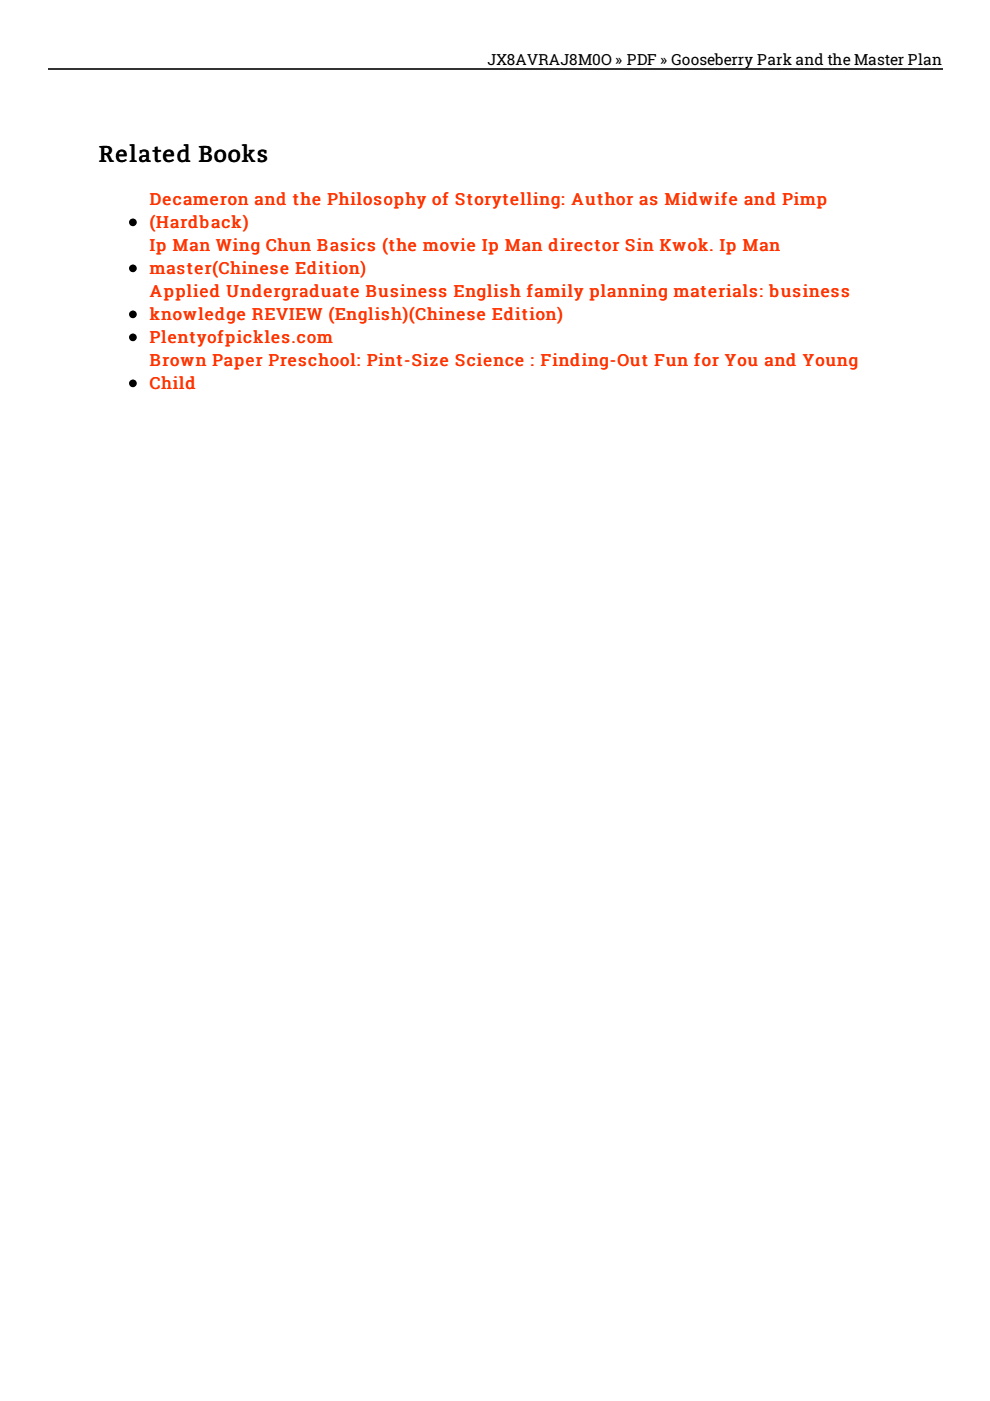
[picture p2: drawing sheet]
<svg xmlns="http://www.w3.org/2000/svg" width="210mm" height="297mm" viewBox="0 0 210 297" stroke-linecap="round" stroke-linejoin="round" font-family="sans-serif">
<defs><g id="words">
<text font-size="4.9" x="20.9" y="34.3">Related Books</text>
<g font-size="3.5" fill="#f30">
<text x="31.7" y="43.5">Decameron and the Philosophy of Storytelling: Author as Midwife and Pimp</text>
<text x="31.7" y="48.4">(Hardback)</text>
<text x="31.7" y="53.2">Ip Man Wing Chun Basics (the movie Ip Man director Sin Kwok. Ip Man</text>
<text x="31.7" y="58.1">master(Chinese Edition)</text>
<text x="31.7" y="63">Applied Undergraduate Business English family planning materials: business</text>
<text x="31.7" y="67.9">knowledge REVIEW (English)(Chinese Edition)</text>
<text x="31.7" y="72.7">Plentyofpickles.com</text>
<text x="31.7" y="77.6">Brown Paper Preschool: Pint-Size Science : Finding-Out Fun for You and Young</text>
<text x="31.8" y="82.5">Child</text>
</g>
<text font-size="3.3" x="103.4" y="13.7">JX8AVRAJ8M0O » PDF » Gooseberry Park and the Master Plan</text>
</g></defs>
<path d="M10.2 14.6h189.6" fill="none" stroke="#333" stroke-width=".27"/>
<g fill="#000" stroke="#000" stroke-width=".27">
<circle cx="28.2" cy="47.1" r=".68"/>
<circle cx="28.2" cy="56.9" r=".68"/>
<circle cx="28.2" cy="66.6" r=".68"/>
<circle cx="28.2" cy="71.5" r=".68"/>
<circle cx="28.2" cy="81.3" r=".68"/>
</g>
<use href="#words"/>
</svg>
